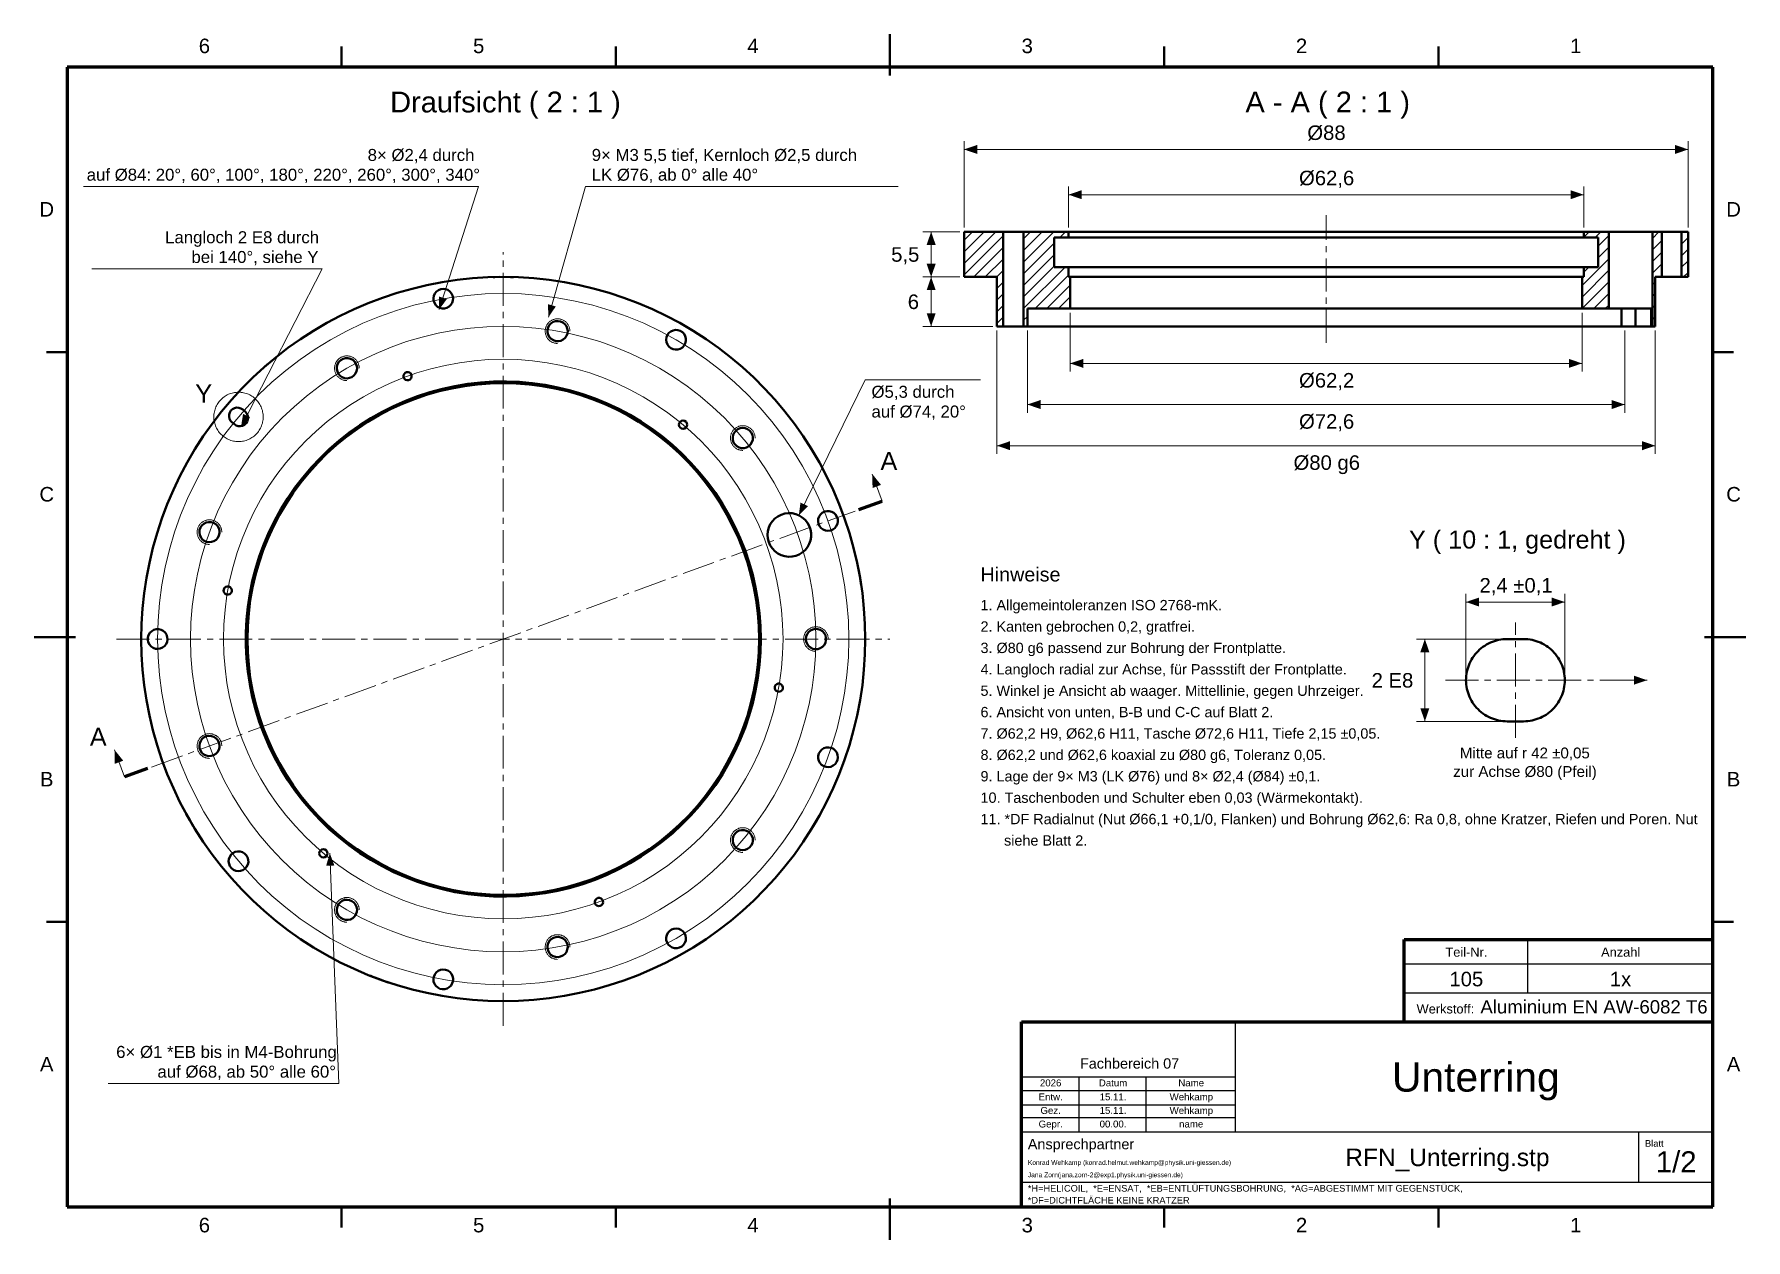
# Model space of a CAD drawing. Header units: millimetres. Extents: x 2 to 418, y 2 to 295.
import ezdxf

# ---------------------------------------------------------------- set-up
doc = ezdxf.new("R2010")
doc.units = ezdxf.units.MM
doc.linetypes.add('MITTELLINIE', pattern=[12.5, 8, -1.5, 1.5, -1.5])
for name, color, linetype in [('DUENN', 7, 'Continuous'), ('FLAECHE', 7, 'Continuous'), ('KONTUR', 7, 'Continuous'), ('LINIEN', 7, 'Continuous'), ('MITTELLINIE', 7, 'MITTELLINIE'), ('TEXT', 7, 'Continuous')]:
    doc.layers.add(name, color=color, linetype=linetype)
doc.styles.add('RFN', font='arial.ttf')

msp = doc.modelspace()

# ---------------------------------------------------------------- texts
at = {"layer": 'TEXT', "style": 'RFN'}
for s, height, p in [('6', 3.53, (41.99, 290.4)), ('5', 3.53, (108.66, 290.4)), ('4', 3.53, (175.32, 290.4)), ('3', 3.53, (241.99, 290.4)), ('2', 3.53, (308.66, 290.4)), ('1', 3.53, (375.32, 290.4)), ('Draufsicht ( 2 : 1 )', 5.0516, (88.5, 276)), ('A - A ( 2 : 1 )', 5.0516, (296.39, 276)), ('Ø88', 3.526, (311.44, 269.3)), ('8× Ø2,4 durch', 2.92, (83.04, 264.2)), ('9× M3 5,5 tief, Kernloch Ø2,5 durch', 2.92, (137.5, 264.2)), ('auf Ø84: 20°, 60°, 100°, 180°, 220°, 260°, 300°, 340°', 2.92, (14.75, 259.4)), ('LK Ø76, ab 0° alle 40°', 2.92, (137.5, 259.4)), ('Ø62,6', 3.526, (309.42, 258.3)), ('D', 3.53, (3.26, 250.68)), ('D', 3.53, (413.26, 250.68)), ('Langloch 2 E8 durch', 2.92, (33.81, 244.2)), ('bei 140°, siehe Y', 2.92, (40.21, 239.4)), ('5,5', 3.526, (210.29, 239.71)), ('6', 3.53, (214.31, 228.21)), ('Ø62,2', 3.526, (309.42, 209.13)), ('Y', 4.38, (41.15, 205.49)), ('Ø5,3 durch', 2.92, (205.5, 206.64)), ('auf Ø74, 20°', 2.92, (205.5, 201.84)), ('Ø72,6', 3.526, (309.42, 199.13)), ('A', 4.38, (207.69, 189.1)), ('Ø80 g6', 3.526, (308.08, 189.13)), ('C', 3.53, (3.26, 181.43)), ('C', 3.53, (413.26, 181.43)), ('Y ( 10 : 1, gedreht )', 4.38, (336.15, 170)), ('Hinweise', 3.431, (232, 162)), ('2,4 ±0,1', 3.526, (353.29, 159.3)), ('1. Allgemeintoleranzen ISO 2768-mK.', 2.5039, (232, 155)), ('2. Kanten gebrochen 0,2, gratfrei.', 2.5039, (232, 149.8)), ('3. Ø80 g6 passend zur Bohrung der Frontplatte.', 2.5039, (232, 144.6)), ('4. Langloch radial zur Achse, für Passstift der Frontplatte.', 2.5039, (232, 139.4)), ('2 E8', 3.526, (327.06, 136.21)), ('5. Winkel je Ansicht ab waager. Mittellinie, gegen Uhrzeiger.', 2.5039, (232, 134.2)), ('6. Ansicht von unten, B-B und C-C auf Blatt 2.', 2.5039, (232, 129)), ('A', 4.38, (15.52, 122.06)), ('7. Ø62,2 H9, Ø62,6 H11, Tasche Ø72,6 H11, Tiefe 2,15 ±0,05.', 2.5039, (232, 123.8)), ('8. Ø62,2 und Ø62,6 koaxial zu Ø80 g6, Toleranz 0,05.', 2.5039, (232, 118.6)), ('Mitte auf r 42 ±0,05', 2.628, (348.5, 119)), ('zur Achse Ø80 (Pfeil)', 2.628, (346.89, 114.5)), ('B', 3.53, (3.39, 112.18)), ('9. Lage der 9× M3 (LK Ø76) und 8× Ø2,4 (Ø84) ±0,1.', 2.5039, (232, 113.4)), ('B', 3.53, (413.39, 112.18)), ('10. Taschenboden und Schulter eben 0,03 (Wärmekontakt).', 2.5039, (232, 108.2)), ('11. *DF Radialnut (Nut Ø66,1 +0,1/0, Flanken) und Bohrung Ø62,6: Ra 0,8, ohne Kratzer, Riefen und Poren. Nut', 2.5039, (232, 103)), ('siehe Blatt 2.', 2.5039, (237.72, 97.8)), ('Teil-Nr.', 2.227, (345, 70.8)), ('Anzahl', 2.227, (382.84, 70.8)), ('105', 3.526, (345.97, 63.6)), ('1x', 3.526, (384.95, 63.6)), ('Werkstoff:', 2.227, (338, 57)), ('Aluminium EN AW-6082 T6', 3.2339, (353.5, 57)), ('A', 3.53, (3.39, 42.92)), ('6× Ø1 *EB bis in M4-Bohrung', 2.92, (21.92, 46.2)), ('Fachbereich 07', 2.5039, (256.18, 43.6)), ('A', 3.53, (413.39, 42.92)), ('auf Ø68, ab 50° alle 60°', 2.92, (31.94, 41.4)), ('Unterring', 7.096, (332.01, 38)), ('Entw.', 1.679, (246.12, 35.89)), ('2026', 1.679, (246.44, 39.29)), ('Datum', 1.679, (260.76, 39.29)), ('15.11.', 1.679, (260.95, 35.89)), ('Wehkamp', 1.679, (277.97, 35.89)), ('Name', 1.679, (280.08, 39.29)), ('Gez.', 1.679, (246.57, 32.59)), ('15.11.', 1.679, (260.95, 32.59)), ('Wehkamp', 1.679, (277.97, 32.59)), ('Gepr.', 1.679, (246.12, 29.29)), ('00.00.', 1.679, (260.95, 29.29)), ('name', 1.679, (280.27, 29.29)), ('Ansprechpartner', 2.5039, (243.5, 24)), ('Blatt', 1.621, (393.5, 24.6)), ('Konrad Wehkamp (konrad.helmut.wehkamp@physik.uni-giessen.de)', 1.1607, (243.5, 20.2)), ('RFN_Unterring.stp', 4.2632, (320.66, 19.9)), ('1/2', 5.11, (396.13, 18.4)), ('Jana Zorn(jana.zorn-2@exp1.physik.uni-giessen.de)', 1.1607, (243.5, 17.2)), ('*H=HELICOIL,  *E=ENSAT,  *EB=ENTLÜFTUNGSBOHRUNG,  *AG=ABGESTIMMT MIT GEGENSTÜCK,', 1.606, (243.5, 13.7)), ('*DF=DICHTFLÄCHE KEINE KRATZER', 1.606, (243.5, 10.8)), ('6', 3.53, (41.99, 3.8)), ('5', 3.53, (108.66, 3.8)), ('4', 3.53, (175.32, 3.8)), ('3', 3.53, (241.99, 3.8)), ('2', 3.53, (308.66, 3.8)), ('1', 3.53, (375.32, 3.8))]:
    msp.add_text(s, height=height, dxfattribs=at).set_placement(p)

# ---------------------------------------------------------------- hatches: boundary and pattern name
at = {"layer": 'FLAECHE'}
for points in [[(228, 267), (231.2, 265.9), (231.2, 268.1), (228, 267)], [(404, 267), (400.8, 268.1), (400.8, 265.9), (404, 267)], [(253.4, 256), (256.6, 254.9), (256.6, 257.1), (253.4, 256)], [(378.6, 256), (375.4, 257.1), (375.4, 254.9), (378.6, 256)], [(220, 247), (218.9, 243.8), (221.1, 243.8), (220, 247)], [(220, 236), (221.1, 239.2), (218.9, 239.2), (220, 236)], [(220, 236), (218.9, 232.8), (221.1, 232.8), (220, 236)], [(100.43, 228.1), (102.3, 230.65), (100.39, 231.26), (100.43, 228.1)], [(126.99, 226.23), (128.77, 228.84), (126.85, 229.39), (126.99, 226.23)], [(220, 224), (221.1, 227.2), (218.9, 227.2), (220, 224)], [(253.8, 215), (257, 213.9), (257, 216.1), (253.8, 215)], [(378.2, 215), (375, 216.1), (375, 213.9), (378.2, 215)], [(243.4, 205), (246.6, 203.9), (246.6, 206.1), (243.4, 205)], [(388.6, 205), (385.4, 206.1), (385.4, 203.9), (388.6, 205)], [(52.27, 199.6), (54.53, 201.82), (52.76, 202.73), (52.27, 199.6)], [(236, 195), (239.2, 193.9), (239.2, 196.1), (236, 195)], [(396, 195), (392.8, 196.1), (392.8, 193.9), (396, 195)], [(205.7, 188.1), (205.76, 184.71), (207.82, 185.47), (205.7, 188.1)], [(187.83, 178.05), (188.25, 181.18), (190.05, 180.3), (187.83, 178.05)], [(350, 157), (353.2, 155.9), (353.2, 158.1), (350, 157)], [(374, 157), (370.8, 158.1), (370.8, 155.9), (374, 157)], [(340, 148), (338.9, 144.8), (341.1, 144.8), (340, 148)], [(394, 138), (390.8, 139.1), (390.8, 136.9), (394, 138)], [(340, 128), (341.1, 131.2), (338.9, 131.2), (340, 128)], [(21.52, 121.06), (21.58, 117.68), (23.64, 118.43), (21.52, 121.06)], [(73.84, 95.93), (72.95, 92.89), (74.95, 92.97), (73.84, 95.93)]]:
    msp.add_hatch(color=7, dxfattribs=at).paths.add_polyline_path(points)

# ---------------------------------------------------------------- linework, layer by layer
at = {"layer": 'DUENN', "lineweight": 20}
for p, q in [((228, 248), (228, 269)), ((228, 267), (404, 267)), ((404, 248), (404, 269)), ((110, 258), (14, 258)), ((100.43, 228.1), (110, 258)), ((126.99, 226.23), (136, 258)), ((136, 258), (212, 258)), ((253.4, 248), (253.4, 258)), ((378.6, 248), (378.6, 258)), ((253.4, 256), (378.6, 256)), ((227, 247), (218, 247)), ((220, 236), (220, 247)), ((228, 239.31), (235.69, 247)), ((228, 242.14), (232.86, 247)), ((228, 244.97), (230.03, 247)), ((228, 236.49), (237.54, 246.03)), ((242.46, 239.63), (249.83, 247)), ((242.46, 242.46), (247, 247)), ((242.46, 245.29), (244.17, 247)), ((251.26, 245.6), (252.66, 247)), ((378.6, 245.66), (379.94, 247)), ((381.36, 245.6), (382.76, 247)), ((382.1, 243.51), (384.7, 246.11)), ((395.3, 245.39), (396.91, 247)), ((402.4, 246.84), (402.56, 247)), ((402.4, 244.01), (404, 245.61)), ((230.34, 236), (237.54, 243.2)), ((242.46, 236.8), (249.9, 244.24)), ((242.46, 233.97), (249.9, 241.41)), ((382.1, 240.68), (384.7, 243.28)), ((395.3, 242.56), (397.6, 244.86)), ((395.3, 239.74), (397.6, 242.04)), ((402.4, 241.18), (404, 242.78)), ((72, 238), (16, 238)), ((52.27, 199.6), (72, 238)), ((233.17, 236), (237.54, 240.37)), ((236, 236), (237.54, 237.54)), ((242.46, 231.15), (249.9, 238.59)), ((242.46, 228.32), (252.54, 238.4)), ((378.2, 233.95), (384.7, 240.45)), ((378.2, 231.12), (384.7, 237.62)), ((378.6, 237.18), (379.82, 238.4)), ((395.3, 236.91), (397.6, 239.21)), ((402.4, 238.35), (404, 239.95)), ((402.88, 236), (404, 237.12)), ((227, 236), (218, 236)), ((227, 236), (218, 236)), ((220, 224), (220, 236)), ((236, 233.17), (237.54, 234.71)), ((245.27, 228.3), (253.4, 236.43)), ((248.1, 228.3), (253.8, 234)), ((378.21, 228.3), (384.7, 234.79)), ((395.3, 234.08), (396, 234.78)), ((397.22, 236), (397.6, 236.38)), ((236, 230.34), (237.54, 231.88)), ((236, 227.51), (237.54, 229.06)), ((250.93, 228.3), (253.8, 231.17)), ((381.04, 228.3), (384.7, 231.96)), ((383.86, 228.3), (384.7, 229.14)), ((395.3, 231.25), (396, 231.95)), ((395.3, 228.42), (396, 229.12)), ((236, 224.69), (237.54, 226.23)), ((242.46, 225.49), (243.4, 226.43)), ((253.76, 228.3), (253.8, 228.34)), ((253.8, 227.3), (253.8, 213)), ((378.2, 227.3), (378.2, 213)), ((395.3, 225.59), (396, 226.29)), ((235, 224), (218, 224)), ((236, 223), (236, 193)), ((243.4, 223), (243.4, 203)), ((388.6, 223), (388.6, 203)), ((396, 223), (396, 193)), ((253.8, 215), (378.2, 215)), ((187.83, 178.05), (204, 211)), ((204, 211), (232, 211)), ((243.4, 205), (388.6, 205)), ((236, 195), (396, 195)), ((208.09, 181.52), (205.7, 188.1)), ((350, 139), (350, 159)), ((374, 139), (374, 159)), ((350, 157), (374, 157)), ((359, 148), (338, 148)), ((340, 128), (340, 148)), ((388, 138), (394, 138)), ((359, 128), (338, 128)), ((23.91, 114.48), (21.52, 121.06)), ((73.84, 95.93), (76, 40)), ((76, 40), (20, 40))]:
    msp.add_line(p, q, dxfattribs=at)
for points in [[(132.2, 222.85), (132.19, 223), (132.18, 223.16), (132.16, 223.31), (132.13, 223.47), (132.1, 223.62), (132.05, 223.77), (132, 223.92), (131.94, 224.07), (131.87, 224.21), (131.8, 224.35), (131.71, 224.48), (131.62, 224.61), (131.53, 224.73), (131.43, 224.85), (131.32, 224.97), (131.2, 225.07), (131.09, 225.18), (130.96, 225.27), (130.83, 225.36), (130.7, 225.44), (130.56, 225.52), (130.42, 225.59), (130.27, 225.65), (130.12, 225.7), (129.97, 225.74), (129.82, 225.78), (129.67, 225.81), (129.51, 225.83), (129.35, 225.84), (129.2, 225.85), (129.04, 225.84), (128.88, 225.83), (128.73, 225.81), (128.57, 225.78), (128.42, 225.74), (128.27, 225.7), (128.12, 225.65), (127.98, 225.59), (127.84, 225.52), (127.7, 225.44), (127.56, 225.36), (127.43, 225.27), (127.31, 225.18), (127.19, 225.07), (127.08, 224.97), (126.97, 224.85), (126.87, 224.73), (126.77, 224.61), (126.68, 224.48), (126.6, 224.35), (126.52, 224.21), (126.46, 224.07), (126.4, 223.92), (126.34, 223.77), (126.3, 223.62), (126.26, 223.47), (126.23, 223.31), (126.21, 223.16), (126.2, 223), (126.2, 222.85), (126.2, 222.69), (126.21, 222.53), (126.23, 222.38), (126.26, 222.22), (126.3, 222.07), (126.34, 221.92), (126.4, 221.77), (126.46, 221.63), (126.52, 221.48), (126.6, 221.35), (126.68, 221.21), (126.77, 221.08), (126.87, 220.96), (126.97, 220.84), (127.08, 220.72), (127.19, 220.62), (127.31, 220.51), (127.43, 220.42), (127.56, 220.33), (127.7, 220.25), (127.84, 220.17), (127.98, 220.1), (128.12, 220.04), (128.27, 219.99), (128.42, 219.95), (128.57, 219.91), (128.73, 219.88), (128.88, 219.86), (129.04, 219.85), (129.2, 219.85)], [(81, 213.82), (81, 213.97), (80.98, 214.13), (80.96, 214.29), (80.93, 214.44), (80.9, 214.59), (80.85, 214.75), (80.8, 214.89), (80.74, 215.04), (80.67, 215.18), (80.6, 215.32), (80.52, 215.45), (80.43, 215.58), (80.33, 215.71), (80.23, 215.83), (80.12, 215.94), (80.01, 216.05), (79.89, 216.15), (79.76, 216.25), (79.63, 216.33), (79.5, 216.42), (79.36, 216.49), (79.22, 216.56), (79.08, 216.62), (78.93, 216.67), (78.78, 216.72), (78.62, 216.75), (78.47, 216.78), (78.31, 216.8), (78.16, 216.81), (78, 216.82), (77.84, 216.81), (77.69, 216.8), (77.53, 216.78), (77.38, 216.75), (77.22, 216.72), (77.07, 216.67), (76.92, 216.62), (76.78, 216.56), (76.64, 216.49), (76.5, 216.42), (76.37, 216.33), (76.24, 216.25), (76.11, 216.15), (75.99, 216.05), (75.88, 215.94), (75.77, 215.83), (75.67, 215.71), (75.57, 215.58), (75.48, 215.45), (75.4, 215.32), (75.33, 215.18), (75.26, 215.04), (75.2, 214.89), (75.15, 214.75), (75.1, 214.59), (75.07, 214.44), (75.04, 214.29), (75.02, 214.13), (75, 213.97), (75, 213.82), (75, 213.66), (75.02, 213.5), (75.04, 213.35), (75.07, 213.19), (75.1, 213.04), (75.15, 212.89), (75.2, 212.74), (75.26, 212.6), (75.33, 212.46), (75.4, 212.32), (75.48, 212.18), (75.57, 212.05), (75.67, 211.93), (75.77, 211.81), (75.88, 211.7), (75.99, 211.59), (76.11, 211.49), (76.24, 211.39), (76.37, 211.3), (76.5, 211.22), (76.64, 211.14), (76.78, 211.08), (76.92, 211.02), (77.07, 210.96), (77.22, 210.92), (77.38, 210.88), (77.53, 210.85), (77.69, 210.83), (77.84, 210.82), (78, 210.82)], [(57.65, 201.99), (57.64, 202.31), (57.62, 202.62), (57.58, 202.93), (57.52, 203.24), (57.45, 203.55), (57.36, 203.85), (57.25, 204.14), (57.13, 204.43), (57, 204.72), (56.85, 204.99), (56.68, 205.26), (56.51, 205.52), (56.32, 205.77), (56.11, 206.01), (55.89, 206.24), (55.67, 206.45), (55.43, 206.66), (55.18, 206.85), (54.92, 207.03), (54.65, 207.19), (54.38, 207.34), (54.09, 207.48), (53.8, 207.6), (53.51, 207.7), (53.21, 207.79), (52.9, 207.86), (52.59, 207.92), (52.28, 207.96), (51.97, 207.99), (51.65, 207.99), (51.34, 207.99), (51.03, 207.96), (50.71, 207.92), (50.4, 207.86), (50.1, 207.79), (49.8, 207.7), (49.5, 207.6), (49.21, 207.48), (48.93, 207.34), (48.65, 207.19), (48.38, 207.03), (48.13, 206.85), (47.88, 206.66), (47.64, 206.45), (47.41, 206.24), (47.19, 206.01), (46.99, 205.77), (46.8, 205.52), (46.62, 205.26), (46.46, 204.99), (46.31, 204.72), (46.17, 204.43), (46.05, 204.14), (45.95, 203.85), (45.86, 203.55), (45.78, 203.24), (45.73, 202.93), (45.69, 202.62), (45.66, 202.31), (45.65, 201.99), (45.66, 201.68), (45.69, 201.37), (45.73, 201.06), (45.78, 200.75), (45.86, 200.44), (45.95, 200.14), (46.05, 199.84), (46.17, 199.55), (46.31, 199.27), (46.46, 198.99), (46.62, 198.73), (46.8, 198.47), (46.99, 198.22), (47.19, 197.98), (47.41, 197.75), (47.64, 197.54), (47.88, 197.33), (48.13, 197.14), (48.38, 196.96), (48.65, 196.8), (48.93, 196.65), (49.21, 196.51), (49.5, 196.39), (49.8, 196.29), (50.1, 196.2), (50.4, 196.13), (50.71, 196.07), (51.03, 196.03), (51.34, 196), (51.65, 195.99), (51.97, 196), (52.28, 196.03), (52.59, 196.07), (52.9, 196.13), (53.21, 196.2), (53.51, 196.29), (53.8, 196.39), (54.09, 196.51), (54.38, 196.65), (54.65, 196.8), (54.92, 196.96), (55.18, 197.14), (55.43, 197.33), (55.67, 197.54), (55.89, 197.75), (56.11, 197.98), (56.32, 198.22), (56.51, 198.47), (56.68, 198.73), (56.85, 198.99), (57, 199.27), (57.13, 199.55), (57.25, 199.84), (57.36, 200.14), (57.45, 200.44), (57.52, 200.75), (57.58, 201.06), (57.62, 201.37), (57.64, 201.68), (57.65, 201.99)], [(177.22, 196.85), (177.22, 197.01), (177.2, 197.17), (177.18, 197.32), (177.15, 197.48), (177.12, 197.63), (177.07, 197.78), (177.02, 197.93), (176.96, 198.07), (176.89, 198.21), (176.82, 198.35), (176.74, 198.49), (176.65, 198.62), (176.55, 198.74), (176.45, 198.86), (176.34, 198.97), (176.23, 199.08), (176.11, 199.18), (175.98, 199.28), (175.85, 199.37), (175.72, 199.45), (175.58, 199.52), (175.44, 199.59), (175.29, 199.65), (175.15, 199.71), (175, 199.75), (174.84, 199.79), (174.69, 199.81), (174.53, 199.84), (174.38, 199.85), (174.22, 199.85), (174.06, 199.85), (173.91, 199.84), (173.75, 199.81), (173.6, 199.79), (173.44, 199.75), (173.29, 199.71), (173.14, 199.65), (173, 199.59), (172.86, 199.52), (172.72, 199.45), (172.59, 199.37), (172.46, 199.28), (172.33, 199.18), (172.21, 199.08), (172.1, 198.97), (171.99, 198.86), (171.89, 198.74), (171.79, 198.62), (171.7, 198.49), (171.62, 198.35), (171.55, 198.21), (171.48, 198.07), (171.42, 197.93), (171.37, 197.78), (171.32, 197.63), (171.28, 197.48), (171.26, 197.32), (171.24, 197.17), (171.22, 197.01), (171.22, 196.85), (171.22, 196.69), (171.24, 196.54), (171.26, 196.38), (171.28, 196.23), (171.32, 196.08), (171.37, 195.92), (171.42, 195.78), (171.48, 195.63), (171.55, 195.49), (171.62, 195.35), (171.7, 195.22), (171.79, 195.09), (171.89, 194.96), (171.99, 194.84), (172.1, 194.73), (172.21, 194.62), (172.33, 194.52), (172.46, 194.42), (172.59, 194.34), (172.72, 194.25), (172.86, 194.18), (173, 194.11), (173.14, 194.05), (173.29, 194), (173.44, 193.95), (173.6, 193.92), (173.75, 193.89), (173.91, 193.87), (174.06, 193.86), (174.22, 193.85)], [(47.58, 173.99), (47.58, 174.15), (47.57, 174.31), (47.55, 174.46), (47.52, 174.62), (47.48, 174.77), (47.44, 174.92), (47.38, 175.07), (47.32, 175.21), (47.26, 175.36), (47.18, 175.49), (47.1, 175.63), (47.01, 175.76), (46.91, 175.88), (46.81, 176), (46.7, 176.11), (46.59, 176.22), (46.47, 176.33), (46.35, 176.42), (46.22, 176.51), (46.08, 176.59), (45.95, 176.67), (45.8, 176.73), (45.66, 176.79), (45.51, 176.85), (45.36, 176.89), (45.21, 176.93), (45.05, 176.96), (44.9, 176.98), (44.74, 176.99), (44.58, 176.99), (44.43, 176.99), (44.27, 176.98), (44.11, 176.96), (43.96, 176.93), (43.81, 176.89), (43.66, 176.85), (43.51, 176.79), (43.36, 176.73), (43.22, 176.67), (43.08, 176.59), (42.95, 176.51), (42.82, 176.42), (42.7, 176.33), (42.58, 176.22), (42.46, 176.11), (42.35, 176), (42.25, 175.88), (42.16, 175.76), (42.07, 175.63), (41.99, 175.49), (41.91, 175.36), (41.84, 175.21), (41.78, 175.07), (41.73, 174.92), (41.69, 174.77), (41.65, 174.62), (41.62, 174.46), (41.6, 174.31), (41.59, 174.15), (41.58, 173.99), (41.59, 173.84), (41.6, 173.68), (41.62, 173.52), (41.65, 173.37), (41.69, 173.22), (41.73, 173.07), (41.78, 172.92), (41.84, 172.77), (41.91, 172.63), (41.99, 172.49), (42.07, 172.36), (42.16, 172.23), (42.25, 172.11), (42.35, 171.99), (42.46, 171.87), (42.58, 171.76), (42.7, 171.66), (42.82, 171.57), (42.95, 171.48), (43.08, 171.4), (43.22, 171.32), (43.36, 171.25), (43.51, 171.19), (43.66, 171.14), (43.81, 171.1), (43.96, 171.06), (44.11, 171.03), (44.27, 171.01), (44.43, 171), (44.58, 170.99)], [(195, 148), (195, 148.16), (194.98, 148.31), (194.96, 148.47), (194.93, 148.62), (194.9, 148.78), (194.85, 148.93), (194.8, 149.08), (194.74, 149.22), (194.67, 149.36), (194.6, 149.5), (194.52, 149.63), (194.43, 149.76), (194.33, 149.89), (194.23, 150.01), (194.12, 150.12), (194.01, 150.23), (193.89, 150.33), (193.76, 150.43), (193.63, 150.52), (193.5, 150.6), (193.36, 150.67), (193.22, 150.74), (193.08, 150.8), (192.93, 150.85), (192.78, 150.9), (192.62, 150.93), (192.47, 150.96), (192.31, 150.98), (192.16, 151), (192, 151), (191.84, 151), (191.69, 150.98), (191.53, 150.96), (191.38, 150.93), (191.22, 150.9), (191.07, 150.85), (190.92, 150.8), (190.78, 150.74), (190.64, 150.67), (190.5, 150.6), (190.37, 150.52), (190.24, 150.43), (190.11, 150.33), (189.99, 150.23), (189.88, 150.12), (189.77, 150.01), (189.67, 149.89), (189.57, 149.76), (189.48, 149.63), (189.4, 149.5), (189.33, 149.36), (189.26, 149.22), (189.2, 149.08), (189.15, 148.93), (189.1, 148.78), (189.07, 148.62), (189.04, 148.47), (189.02, 148.31), (189, 148.16), (189, 148), (189, 147.84), (189.02, 147.69), (189.04, 147.53), (189.07, 147.38), (189.1, 147.22), (189.15, 147.07), (189.2, 146.92), (189.26, 146.78), (189.33, 146.64), (189.4, 146.5), (189.48, 146.37), (189.57, 146.24), (189.67, 146.11), (189.77, 145.99), (189.88, 145.88), (189.99, 145.77), (190.11, 145.67), (190.24, 145.57), (190.37, 145.48), (190.5, 145.4), (190.64, 145.33), (190.78, 145.26), (190.92, 145.2), (191.07, 145.15), (191.22, 145.1), (191.38, 145.07), (191.53, 145.04), (191.69, 145.02), (191.84, 145), (192, 145)], [(47.58, 122.01), (47.58, 122.16), (47.57, 122.32), (47.55, 122.48), (47.52, 122.63), (47.48, 122.78), (47.44, 122.93), (47.38, 123.08), (47.32, 123.23), (47.26, 123.37), (47.18, 123.51), (47.1, 123.64), (47.01, 123.77), (46.91, 123.89), (46.81, 124.01), (46.7, 124.13), (46.59, 124.24), (46.47, 124.34), (46.35, 124.43), (46.22, 124.52), (46.08, 124.6), (45.95, 124.68), (45.8, 124.75), (45.66, 124.81), (45.51, 124.86), (45.36, 124.9), (45.21, 124.94), (45.05, 124.97), (44.9, 124.99), (44.74, 125), (44.58, 125.01), (44.43, 125), (44.27, 124.99), (44.11, 124.97), (43.96, 124.94), (43.81, 124.9), (43.66, 124.86), (43.51, 124.81), (43.36, 124.75), (43.22, 124.68), (43.08, 124.6), (42.95, 124.52), (42.82, 124.43), (42.7, 124.34), (42.58, 124.24), (42.46, 124.13), (42.35, 124.01), (42.25, 123.89), (42.16, 123.77), (42.07, 123.64), (41.99, 123.51), (41.91, 123.37), (41.84, 123.23), (41.78, 123.08), (41.73, 122.93), (41.69, 122.78), (41.65, 122.63), (41.62, 122.48), (41.6, 122.32), (41.59, 122.16), (41.58, 122.01), (41.59, 121.85), (41.6, 121.69), (41.62, 121.54), (41.65, 121.38), (41.69, 121.23), (41.73, 121.08), (41.78, 120.93), (41.84, 120.79), (41.91, 120.64), (41.99, 120.51), (42.07, 120.37), (42.16, 120.24), (42.25, 120.12), (42.35, 120), (42.46, 119.89), (42.58, 119.78), (42.7, 119.68), (42.82, 119.58), (42.95, 119.49), (43.08, 119.41), (43.22, 119.33), (43.36, 119.27), (43.51, 119.21), (43.66, 119.15), (43.81, 119.11), (43.96, 119.07), (44.11, 119.04), (44.27, 119.02), (44.43, 119.01), (44.58, 119.01)], [(177.22, 99.15), (177.22, 99.31), (177.2, 99.46), (177.18, 99.62), (177.15, 99.77), (177.12, 99.92), (177.07, 100.08), (177.02, 100.22), (176.96, 100.37), (176.89, 100.51), (176.82, 100.65), (176.74, 100.78), (176.65, 100.91), (176.55, 101.04), (176.45, 101.16), (176.34, 101.27), (176.23, 101.38), (176.11, 101.48), (175.98, 101.58), (175.85, 101.66), (175.72, 101.75), (175.58, 101.82), (175.44, 101.89), (175.29, 101.95), (175.15, 102), (175, 102.05), (174.84, 102.08), (174.69, 102.11), (174.53, 102.13), (174.38, 102.14), (174.22, 102.15), (174.06, 102.14), (173.91, 102.13), (173.75, 102.11), (173.6, 102.08), (173.44, 102.05), (173.29, 102), (173.14, 101.95), (173, 101.89), (172.86, 101.82), (172.72, 101.75), (172.59, 101.66), (172.46, 101.58), (172.33, 101.48), (172.21, 101.38), (172.1, 101.27), (171.99, 101.16), (171.89, 101.04), (171.79, 100.91), (171.7, 100.78), (171.62, 100.65), (171.55, 100.51), (171.48, 100.37), (171.42, 100.22), (171.37, 100.08), (171.32, 99.92), (171.28, 99.77), (171.26, 99.62), (171.24, 99.46), (171.22, 99.31), (171.22, 99.15), (171.22, 98.99), (171.24, 98.83), (171.26, 98.68), (171.28, 98.52), (171.32, 98.37), (171.37, 98.22), (171.42, 98.07), (171.48, 97.93), (171.55, 97.79), (171.62, 97.65), (171.7, 97.51), (171.79, 97.38), (171.89, 97.26), (171.99, 97.14), (172.1, 97.03), (172.21, 96.92), (172.33, 96.82), (172.46, 96.72), (172.59, 96.63), (172.72, 96.55), (172.86, 96.48), (173, 96.41), (173.14, 96.35), (173.29, 96.29), (173.44, 96.25), (173.6, 96.21), (173.75, 96.19), (173.91, 96.16), (174.06, 96.15), (174.22, 96.15)], [(81, 82.18), (81, 82.34), (80.98, 82.5), (80.96, 82.65), (80.93, 82.81), (80.9, 82.96), (80.85, 83.11), (80.8, 83.26), (80.74, 83.4), (80.67, 83.54), (80.6, 83.68), (80.52, 83.82), (80.43, 83.95), (80.33, 84.07), (80.23, 84.19), (80.12, 84.3), (80.01, 84.41), (79.89, 84.51), (79.76, 84.61), (79.63, 84.7), (79.5, 84.78), (79.36, 84.86), (79.22, 84.92), (79.08, 84.98), (78.93, 85.04), (78.78, 85.08), (78.62, 85.12), (78.47, 85.15), (78.31, 85.17), (78.16, 85.18), (78, 85.18), (77.84, 85.18), (77.69, 85.17), (77.53, 85.15), (77.38, 85.12), (77.22, 85.08), (77.07, 85.04), (76.92, 84.98), (76.78, 84.92), (76.64, 84.86), (76.5, 84.78), (76.37, 84.7), (76.24, 84.61), (76.11, 84.51), (75.99, 84.41), (75.88, 84.3), (75.77, 84.19), (75.67, 84.07), (75.57, 83.95), (75.48, 83.82), (75.4, 83.68), (75.33, 83.54), (75.26, 83.4), (75.2, 83.26), (75.15, 83.11), (75.1, 82.96), (75.07, 82.81), (75.04, 82.65), (75.02, 82.5), (75, 82.34), (75, 82.18), (75, 82.03), (75.02, 81.87), (75.04, 81.71), (75.07, 81.56), (75.1, 81.41), (75.15, 81.26), (75.2, 81.11), (75.26, 80.96), (75.33, 80.82), (75.4, 80.68), (75.48, 80.55), (75.57, 80.42), (75.67, 80.29), (75.77, 80.17), (75.88, 80.06), (75.99, 79.95), (76.11, 79.85), (76.24, 79.76), (76.37, 79.67), (76.5, 79.58), (76.64, 79.51), (76.78, 79.44), (76.92, 79.38), (77.07, 79.33), (77.22, 79.28), (77.38, 79.25), (77.53, 79.22), (77.69, 79.2), (77.84, 79.19), (78, 79.18)], [(132.2, 73.15), (132.19, 73.31), (132.18, 73.47), (132.16, 73.62), (132.13, 73.78), (132.1, 73.93), (132.05, 74.08), (132, 74.23), (131.94, 74.37), (131.87, 74.52), (131.8, 74.65), (131.71, 74.79), (131.62, 74.92), (131.53, 75.04), (131.43, 75.16), (131.32, 75.28), (131.2, 75.38), (131.09, 75.49), (130.96, 75.58), (130.83, 75.67), (130.7, 75.75), (130.56, 75.83), (130.42, 75.9), (130.27, 75.96), (130.12, 76.01), (129.97, 76.05), (129.82, 76.09), (129.67, 76.12), (129.51, 76.14), (129.35, 76.15), (129.2, 76.15), (129.04, 76.15), (128.88, 76.14), (128.73, 76.12), (128.57, 76.09), (128.42, 76.05), (128.27, 76.01), (128.12, 75.96), (127.98, 75.9), (127.84, 75.83), (127.7, 75.75), (127.56, 75.67), (127.43, 75.58), (127.31, 75.49), (127.19, 75.38), (127.08, 75.28), (126.97, 75.16), (126.87, 75.04), (126.77, 74.92), (126.68, 74.79), (126.6, 74.65), (126.52, 74.52), (126.46, 74.37), (126.4, 74.23), (126.34, 74.08), (126.3, 73.93), (126.26, 73.78), (126.23, 73.62), (126.21, 73.47), (126.2, 73.31), (126.2, 73.15), (126.2, 73), (126.21, 72.84), (126.23, 72.69), (126.26, 72.53), (126.3, 72.38), (126.34, 72.23), (126.4, 72.08), (126.46, 71.93), (126.52, 71.79), (126.6, 71.65), (126.68, 71.52), (126.77, 71.39), (126.87, 71.27), (126.97, 71.15), (127.08, 71.03), (127.19, 70.93), (127.31, 70.82), (127.43, 70.73), (127.56, 70.64), (127.7, 70.56), (127.84, 70.48), (127.98, 70.41), (128.12, 70.35), (128.27, 70.3), (128.42, 70.26), (128.57, 70.22), (128.73, 70.19), (128.88, 70.17), (129.04, 70.16), (129.2, 70.15)]]:
    msp.add_lwpolyline(points, dxfattribs=at)
at = {"layer": 'KONTUR', "lineweight": 50}
for p, q in [((76.67, 287), (76.67, 292)), ((143.33, 287), (143.33, 292)), ((210, 285), (210, 295)), ((276.67, 287), (276.67, 292)), ((343.33, 287), (343.33, 292)), ((228, 247), (237.54, 247)), ((228, 236), (228, 247)), ((237.54, 224), (237.54, 247)), ((242.46, 247), (253.4, 247)), ((242.46, 247), (242.46, 224)), ((249.9, 245.6), (253.4, 245.6)), ((249.9, 245.6), (249.9, 238.4)), ((253.4, 245.6), (253.4, 247)), ((378.6, 247), (384.7, 247)), ((378.6, 245.6), (378.6, 247)), ((378.6, 245.6), (382.1, 245.6)), ((382.1, 245.6), (382.1, 238.4)), ((384.7, 228.3), (384.7, 247)), ((395.3, 247), (397.6, 247)), ((395.3, 224), (395.3, 247)), ((397.6, 236), (397.6, 247)), ((402.4, 247), (404, 247)), ((402.4, 236), (402.4, 247)), ((404, 236), (404, 247)), ((253.4, 238.4), (249.9, 238.4)), ((253.4, 236), (253.4, 238.4)), ((378.6, 236), (378.6, 238.4)), ((382.1, 238.4), (378.6, 238.4)), ((228, 236), (236, 236)), ((236, 224), (236, 236)), ((253.4, 236), (253.8, 236)), ((253.8, 228.3), (253.8, 236)), ((378.2, 228.3), (378.2, 236)), ((378.2, 236), (378.6, 236)), ((396, 236), (397.6, 236)), ((396, 224), (396, 236)), ((402.4, 236), (404, 236)), ((243.4, 228.3), (253.8, 228.3)), ((243.4, 224), (243.4, 228.3)), ((378.2, 228.3), (384.7, 228.3)), ((387.77, 228.3), (387.77, 224)), ((391.16, 224), (391.16, 228.3)), ((395, 224), (395, 228.3)), ((236, 224), (237.54, 224)), ((242.46, 224), (243.4, 224)), ((387.77, 224), (391.16, 224)), ((393, 224), (391.16, 224)), ((395.3, 224), (396, 224)), ((10, 217.75), (5, 217.75)), ((410, 217.75), (415, 217.75)), ((50.64, 200.2), (50.06, 200.68)), ((52.67, 203.79), (53.24, 203.3)), ((2, 148.5), (12, 148.5)), ((360, 148), (364, 148)), ((408, 148.5), (418, 148.5)), ((360, 128), (364, 128)), ((10, 79.25), (5, 79.25)), ((410, 79.25), (415, 79.25)), ((76.67, 5), (76.67, 10)), ((143.33, 5), (143.33, 10)), ((210, 2), (210, 12)), ((276.67, 5), (276.67, 10)), ((343.33, 5), (343.33, 10))]:
    msp.add_line(p, q, dxfattribs=at)
at = {"layer": 'KONTUR', "lineweight": 70}
for p, q in [((410, 287), (10, 287)), ((10, 287), (10, 10)), ((410, 10), (410, 287)), ((202.45, 179.47), (208.09, 181.52)), ((29.55, 116.53), (23.91, 114.48)), ((335, 55), (335, 75)), ((335, 75), (410, 75)), ((242, 55), (410, 55)), ((242, 10), (242, 55)), ((10, 10), (410, 10)), ((242, 10), (410, 10))]:
    msp.add_line(p, q, dxfattribs=at)
at = {"layer": 'KONTUR', "lineweight": 50}
for points in [[(237.54, 247), (237.6, 247), (237.78, 247), (238.08, 247), (238.47, 247), (238.93, 247), (239.45, 247), (240, 247), (240.55, 247), (241.07, 247), (241.53, 247), (241.92, 247), (242.22, 247), (242.4, 247), (242.46, 247)], [(253.4, 247), (254.97, 247), (259.6, 247), (267.06, 247), (276.97, 247), (288.84, 247), (302.07, 247), (316, 247), (329.93, 247), (343.16, 247), (355.03, 247), (364.94, 247), (372.4, 247), (377.03, 247), (378.6, 247)], [(253.4, 245.6), (254.97, 245.6), (259.6, 245.6), (267.06, 245.6), (276.97, 245.6), (288.84, 245.6), (302.07, 245.6), (316, 245.6), (329.93, 245.6), (343.16, 245.6), (355.03, 245.6), (364.94, 245.6), (372.4, 245.6), (377.03, 245.6), (378.6, 245.6)], [(384.7, 247), (384.7, 247), (384.71, 247), (384.71, 247), (384.73, 247), (384.74, 247), (384.76, 247), (384.78, 247), (384.81, 247), (384.83, 247), (384.86, 247), (384.9, 247), (384.94, 247), (384.98, 247), (385.02, 247)], [(385.02, 247), (385.48, 247), (386.11, 247), (386.91, 247), (387.82, 247), (388.82, 247), (389.87, 247), (390.92, 247), (391.94, 247), (392.88, 247), (393.7, 247), (394.38, 247), (394.88, 247), (395.19, 247), (395.3, 247)], [(397.6, 247), (397.61, 247), (397.63, 247), (397.66, 247), (397.71, 247), (397.77, 247), (397.84, 247), (397.92, 247), (398.02, 247), (398.12, 247), (398.24, 247), (398.37, 247), (398.5, 247), (398.65, 247), (398.8, 247)], [(398.8, 247), (399.12, 247), (399.47, 247), (399.82, 247), (400.18, 247), (400.53, 247), (400.88, 247), (401.2, 247), (401.5, 247), (401.76, 247), (401.98, 247), (402.16, 247), (402.29, 247), (402.37, 247), (402.4, 247)], [(378.6, 238.4), (377.03, 238.4), (372.4, 238.4), (364.94, 238.4), (355.03, 238.4), (343.16, 238.4), (329.93, 238.4), (316, 238.4), (302.07, 238.4), (288.84, 238.4), (276.97, 238.4), (267.06, 238.4), (259.6, 238.4), (254.97, 238.4), (253.4, 238.4)], [(28, 148), (28.08, 144.27), (28.32, 140.54), (28.71, 136.82), (29.27, 133.13), (29.98, 129.46), (30.84, 125.83), (31.86, 122.23), (33.03, 118.68), (34.35, 115.19), (35.81, 111.75), (37.42, 108.38), (39.17, 105.08), (41.07, 101.86), (43.09, 98.72), (45.25, 95.67), (47.53, 92.72), (49.94, 89.86), (52.47, 87.11), (55.11, 84.47), (57.86, 81.94), (60.72, 79.53), (63.67, 77.25), (66.72, 75.09), (69.86, 73.07), (73.08, 71.17), (76.38, 69.42), (79.75, 67.81), (83.19, 66.35), (86.68, 65.03), (90.23, 63.86), (93.83, 62.84), (97.46, 61.98), (101.13, 61.27), (104.82, 60.71), (108.54, 60.32), (112.27, 60.08), (116, 60), (119.73, 60.08), (123.46, 60.32), (127.18, 60.71), (130.87, 61.27), (134.54, 61.98), (138.17, 62.84), (141.77, 63.86), (145.32, 65.03), (148.81, 66.35), (152.25, 67.81), (155.62, 69.42), (158.92, 71.17), (162.14, 73.07), (165.28, 75.09), (168.33, 77.25), (171.28, 79.53), (174.14, 81.94), (176.89, 84.47), (179.53, 87.11), (182.06, 89.86), (184.47, 92.72), (186.75, 95.67), (188.91, 98.72), (190.93, 101.86), (192.83, 105.08), (194.58, 108.38), (196.19, 111.75), (197.65, 115.19), (198.97, 118.68), (200.14, 122.23), (201.16, 125.83), (202.02, 129.46), (202.73, 133.13), (203.29, 136.82), (203.68, 140.54), (203.92, 144.27), (204, 148), (203.92, 151.73), (203.68, 155.46), (203.29, 159.18), (202.73, 162.87), (202.02, 166.54), (201.16, 170.17), (200.14, 173.77), (198.97, 177.32), (197.65, 180.81), (196.19, 184.25), (194.58, 187.62), (192.83, 190.92), (190.93, 194.14), (188.91, 197.28), (186.75, 200.33), (184.47, 203.28), (182.06, 206.14), (179.53, 208.89), (176.89, 211.53), (174.14, 214.06), (171.28, 216.47), (168.33, 218.75), (165.28, 220.91), (162.14, 222.93), (158.92, 224.83), (155.62, 226.58), (152.25, 228.19), (148.81, 229.65), (145.32, 230.97), (141.77, 232.14), (138.17, 233.16), (134.54, 234.02), (130.87, 234.73), (127.18, 235.29), (123.46, 235.68), (119.73, 235.92), (116, 236), (112.27, 235.92), (108.54, 235.68), (104.82, 235.29), (101.13, 234.73), (97.46, 234.02), (93.83, 233.16), (90.23, 232.14), (86.68, 230.97), (83.19, 229.65), (79.75, 228.19), (76.38, 226.58), (73.08, 224.83), (69.86, 222.93), (66.72, 220.91), (63.67, 218.75), (60.72, 216.47), (57.86, 214.06), (55.11, 211.53), (52.47, 208.89), (49.94, 206.14), (47.53, 203.28), (45.25, 200.33), (43.09, 197.28), (41.07, 194.14), (39.17, 190.92), (37.42, 187.62), (35.81, 184.25), (34.35, 180.81), (33.03, 177.32), (31.86, 173.77), (30.84, 170.17), (29.98, 166.54), (29.27, 162.87), (28.71, 159.18), (28.32, 155.46), (28.08, 151.73), (28, 148)], [(99.58, 229.18), (99.25, 229.69), (99.06, 230.26), (99.02, 230.86), (99.13, 231.45), (99.38, 232), (99.76, 232.46), (100.24, 232.82), (100.8, 233.04), (101.4, 233.12), (101.99, 233.05), (102.56, 232.84), (103.04, 232.48), (103.43, 232.02), (103.69, 231.48), (103.81, 230.89), (103.77, 230.29), (103.59, 229.72), (103.27, 229.21), (102.84, 228.79), (102.31, 228.5), (101.73, 228.34), (101.13, 228.34), (100.55, 228.49), (100.02, 228.77), (99.58, 229.18)], [(115.06, 236), (113.96, 235.98), (113.65, 235.97), (113.57, 235.97), (113.54, 235.97)], [(118.46, 235.97), (118.41, 235.97), (118.27, 235.97), (117.74, 235.98), (116, 236)], [(234.67, 236), (234.56, 236), (234.46, 236), (234.36, 236), (234.26, 236), (234.16, 236), (234.07, 236), (233.97, 236), (233.87, 236), (233.78, 236), (233.68, 236), (233.59, 236), (233.49, 236), (233.4, 236), (233.31, 236)], [(234.67, 236), (234.67, 236), (234.7, 236), (234.73, 236), (234.79, 236), (234.85, 236), (234.93, 236), (235.03, 236), (235.13, 236), (235.25, 236), (235.38, 236), (235.52, 236), (235.67, 236), (235.83, 236), (236, 236)], [(253.8, 236), (253.82, 236), (253.88, 236), (253.97, 236), (254.11, 236), (254.28, 236), (254.49, 236), (254.75, 236), (255.03, 236), (255.36, 236), (255.72, 236), (256.12, 236), (256.56, 236), (257.04, 236), (257.55, 236)], [(257.55, 236), (262.93, 236), (270.4, 236), (279.69, 236), (290.42, 236), (302.16, 236), (314.45, 236), (326.8, 236), (338.72, 236), (349.75, 236), (359.43, 236), (367.39, 236), (373.32, 236), (376.97, 236), (378.2, 236)], [(398.8, 236), (398.65, 236), (398.5, 236), (398.37, 236), (398.24, 236), (398.12, 236), (398.02, 236), (397.92, 236), (397.84, 236), (397.77, 236), (397.71, 236), (397.66, 236), (397.63, 236), (397.61, 236), (397.6, 236)], [(402.4, 236), (402.37, 236), (402.29, 236), (402.16, 236), (401.98, 236), (401.76, 236), (401.5, 236), (401.2, 236), (400.88, 236), (400.53, 236), (400.18, 236), (399.82, 236), (399.47, 236), (399.12, 236), (398.8, 236)], [(128.77, 220.42), (128.18, 220.61), (127.66, 220.93), (127.23, 221.37), (126.92, 221.91), (126.76, 222.5), (126.75, 223.12), (126.9, 223.72), (127.19, 224.26), (127.6, 224.72), (128.12, 225.06), (128.7, 225.25), (129.32, 225.3), (129.92, 225.19), (130.49, 224.94), (130.97, 224.55), (131.34, 224.06), (131.57, 223.49), (131.66, 222.88), (131.59, 222.27), (131.37, 221.69), (131.01, 221.19), (130.54, 220.79), (129.99, 220.52), (129.39, 220.39), (128.77, 220.42)], [(253.8, 228.3), (253.82, 228.3), (253.88, 228.3), (253.97, 228.3), (254.11, 228.3), (254.28, 228.3), (254.49, 228.3), (254.75, 228.3), (255.03, 228.3), (255.36, 228.3), (255.72, 228.3), (256.12, 228.3), (256.56, 228.3), (257.04, 228.3), (257.55, 228.3)], [(257.55, 228.3), (262.93, 228.3), (270.4, 228.3), (279.69, 228.3), (290.42, 228.3), (302.16, 228.3), (314.45, 228.3), (326.8, 228.3), (338.72, 228.3), (349.75, 228.3), (359.43, 228.3), (367.39, 228.3), (373.32, 228.3), (376.97, 228.3), (378.2, 228.3)], [(385.02, 228.3), (384.98, 228.3), (384.94, 228.3), (384.9, 228.3), (384.86, 228.3), (384.83, 228.3), (384.81, 228.3), (384.78, 228.3), (384.76, 228.3), (384.74, 228.3), (384.73, 228.3), (384.71, 228.3), (384.71, 228.3), (384.7, 228.3), (384.7, 228.3)], [(395, 228.3), (394.62, 228.3), (394.09, 228.3), (393.44, 228.3), (392.69, 228.3), (391.85, 228.3), (390.95, 228.3), (390.03, 228.3), (389.1, 228.3), (388.21, 228.3), (387.36, 228.3), (386.6, 228.3), (385.95, 228.3), (385.41, 228.3), (385.02, 228.3)], [(155.6, 220.75), (155.68, 221.34), (155.9, 221.9), (156.25, 222.39), (156.71, 222.77), (157.26, 223.03), (157.85, 223.14), (158.45, 223.1), (159.02, 222.92), (159.53, 222.6), (159.94, 222.16), (160.23, 221.63), (160.38, 221.05), (160.38, 220.45), (160.23, 219.86), (159.94, 219.34), (159.53, 218.9), (159.02, 218.57), (158.45, 218.39), (157.85, 218.35), (157.26, 218.46), (156.71, 218.72), (156.25, 219.1), (155.9, 219.59), (155.68, 220.15), (155.6, 220.75)], [(242.46, 224), (242.4, 224), (242.22, 224), (241.92, 224), (241.53, 224), (241.07, 224), (240.55, 224), (240, 224), (239.45, 224), (238.93, 224), (238.47, 224), (238.08, 224), (237.78, 224), (237.6, 224), (237.54, 224)], [(387.77, 224), (383.81, 224), (376.77, 224), (366.97, 224), (354.86, 224), (340.98, 224), (325.96, 224), (310.5, 224), (295.28, 224), (281, 224), (268.32, 224), (257.8, 224), (249.92, 224), (245.05, 224), (243.4, 224)], [(393, 224), (393.22, 224), (393.45, 224), (393.66, 224), (393.87, 224), (394.06, 224), (394.25, 224), (394.41, 224), (394.56, 224), (394.69, 224), (394.8, 224), (394.89, 224), (394.95, 224), (394.99, 224), (395, 224)], [(395.3, 224), (395.3, 224), (395.29, 224), (395.29, 224), (395.28, 224), (395.26, 224), (395.24, 224), (395.22, 224), (395.2, 224), (395.18, 224), (395.15, 224), (395.11, 224), (395.08, 224), (395.04, 224), (395, 224)], [(61.34, 216.97), (61.3, 216.94), (61.19, 216.85), (60.78, 216.52), (59.43, 215.41)], [(58.72, 214.8), (57.89, 214.08), (57.65, 213.87), (57.59, 213.82), (57.57, 213.81)], [(79.23, 211.69), (78.66, 211.45), (78.05, 211.36), (77.44, 211.42), (76.86, 211.64), (76.35, 211.99), (75.95, 212.46), (75.68, 213.01), (75.55, 213.61), (75.58, 214.23), (75.75, 214.82), (76.07, 215.35), (76.51, 215.78), (77.05, 216.08), (77.64, 216.25), (78.26, 216.26), (78.86, 216.12), (79.4, 215.84), (79.86, 215.42), (80.2, 214.91), (80.41, 214.33), (80.46, 213.72), (80.35, 213.11), (80.1, 212.54), (79.72, 212.06), (79.23, 211.69)], [(93.24, 212.77), (93.54, 212.51), (93.71, 212.16), (93.73, 211.77), (93.61, 211.4), (93.35, 211.11), (93, 210.93), (92.61, 210.91), (92.24, 211.03), (91.95, 211.29), (91.78, 211.64), (91.75, 212.03), (91.88, 212.4), (92.13, 212.69), (92.48, 212.87), (92.87, 212.89), (93.24, 212.77)], [(178.6, 148), (178.52, 144.85), (178.28, 141.72), (177.89, 138.6), (177.34, 135.5), (176.63, 132.43), (175.77, 129.41), (174.76, 126.43), (173.61, 123.5), (172.3, 120.64), (170.86, 117.84), (169.27, 115.12), (167.55, 112.49), (165.7, 109.94), (163.73, 107.49), (161.63, 105.15), (159.42, 102.91), (157.1, 100.78), (154.68, 98.78), (152.16, 96.9), (149.54, 95.15), (146.84, 93.53), (144.07, 92.05), (141.22, 90.71), (138.31, 89.51), (135.34, 88.46), (132.33, 87.57), (129.27, 86.82), (126.18, 86.23), (123.06, 85.8), (119.93, 85.52), (116.79, 85.4), (113.64, 85.44), (110.5, 85.64), (107.37, 86), (104.27, 86.51), (101.2, 87.18), (98.16, 88), (95.17, 88.97), (92.23, 90.09), (89.35, 91.36), (86.53, 92.77), (83.8, 94.32), (81.14, 96), (78.57, 97.82), (76.1, 99.77), (73.72, 101.83), (71.46, 104.01), (69.3, 106.31), (67.27, 108.71), (65.36, 111.2), (63.57, 113.8), (61.92, 116.47), (60.4, 119.23), (59.03, 122.06), (57.8, 124.96), (56.71, 127.91), (55.78, 130.91), (54.99, 133.96), (54.37, 137.04), (53.89, 140.15), (53.58, 143.28), (53.42, 146.43), (53.42, 149.57), (53.58, 152.72), (53.89, 155.85), (54.37, 158.96), (54.99, 162.04), (55.78, 165.09), (56.71, 168.09), (57.8, 171.04), (59.03, 173.94), (60.4, 176.77), (61.92, 179.53), (63.57, 182.2), (65.36, 184.8), (67.27, 187.29), (69.3, 189.69), (71.46, 191.99), (73.72, 194.17), (76.1, 196.23), (78.57, 198.18), (81.14, 200), (83.8, 201.68), (86.53, 203.23), (89.35, 204.64), (92.23, 205.91), (95.17, 207.03), (98.16, 208), (101.2, 208.82), (104.27, 209.49), (107.37, 210), (110.5, 210.36), (113.64, 210.56), (116.79, 210.6), (119.93, 210.48), (123.06, 210.2), (126.18, 209.77), (129.27, 209.18), (132.33, 208.43), (135.34, 207.54), (138.31, 206.49), (141.22, 205.29), (144.07, 203.95), (146.84, 202.47), (149.54, 200.85), (152.16, 199.1), (154.68, 197.22), (157.1, 195.22), (159.42, 193.09), (161.63, 190.85), (163.73, 188.51), (165.7, 186.06), (167.55, 183.51), (169.27, 180.88), (170.86, 178.16), (172.3, 175.36), (173.61, 172.5), (174.76, 169.57), (175.77, 166.59), (176.63, 163.57), (177.34, 160.5), (177.89, 157.4), (178.28, 154.28), (178.52, 151.15), (178.6, 148)], [(53.8, 148), (53.88, 151.15), (54.12, 154.29), (54.52, 157.42), (55.07, 160.52), (55.79, 163.59), (56.65, 166.62), (57.67, 169.6), (58.84, 172.53), (60.16, 175.39), (61.62, 178.19), (63.21, 180.9), (64.95, 183.53), (66.81, 186.07), (68.81, 188.52), (70.92, 190.85), (73.15, 193.08), (75.48, 195.19), (77.93, 197.19), (80.47, 199.05), (83.1, 200.79), (85.81, 202.38), (88.61, 203.84), (91.47, 205.16), (94.4, 206.33), (97.38, 207.35), (100.41, 208.21), (103.48, 208.93), (106.58, 209.48), (109.71, 209.88), (112.85, 210.12), (116, 210.2), (119.15, 210.12), (122.29, 209.88), (125.42, 209.48), (128.52, 208.93), (131.59, 208.21), (134.62, 207.35), (137.6, 206.33), (140.53, 205.16), (143.39, 203.84), (146.19, 202.38), (148.9, 200.79), (151.53, 199.05), (154.07, 197.19), (156.52, 195.19), (158.85, 193.08), (161.08, 190.85), (163.19, 188.52), (165.19, 186.07), (167.05, 183.53), (168.79, 180.9), (170.38, 178.19), (171.84, 175.39), (173.16, 172.53), (174.33, 169.6), (175.35, 166.62), (176.21, 163.59), (176.93, 160.52), (177.48, 157.42), (177.88, 154.29), (178.12, 151.15), (178.2, 148), (178.12, 144.85), (177.88, 141.71), (177.48, 138.58), (176.93, 135.48), (176.21, 132.41), (175.35, 129.38), (174.33, 126.4), (173.16, 123.47), (171.84, 120.61), (170.38, 117.81), (168.79, 115.1), (167.05, 112.47), (165.19, 109.93), (163.19, 107.48), (161.08, 105.15), (158.85, 102.92), (156.52, 100.81), (154.07, 98.81), (151.53, 96.95), (148.9, 95.21), (146.19, 93.62), (143.39, 92.16), (140.53, 90.84), (137.6, 89.67), (134.62, 88.65), (131.59, 87.79), (128.52, 87.07), (125.42, 86.52), (122.29, 86.12), (119.15, 85.88), (116, 85.8), (112.85, 85.88), (109.71, 86.12), (106.58, 86.52), (103.48, 87.07), (100.41, 87.79), (97.38, 88.65), (94.4, 89.67), (91.47, 90.84), (88.61, 92.16), (85.81, 93.62), (83.1, 95.21), (80.47, 96.95), (77.93, 98.81), (75.48, 100.81), (73.15, 102.92), (70.92, 105.15), (68.81, 107.48), (66.81, 109.93), (64.95, 112.47), (63.21, 115.1), (61.62, 117.81), (60.16, 120.61), (58.84, 123.47), (57.67, 126.4), (56.65, 129.38), (55.79, 132.41), (55.07, 135.48), (54.52, 138.58), (54.12, 141.71), (53.88, 144.85), (53.8, 148)], [(50.06, 200.68), (49.71, 201.07), (49.46, 201.54), (49.35, 202.06), (49.37, 202.59), (49.53, 203.09), (49.81, 203.54), (50.2, 203.89), (50.67, 204.14), (51.19, 204.25), (51.72, 204.23), (52.22, 204.07), (52.67, 203.79)], [(53.24, 203.3), (53.6, 202.91), (53.84, 202.45), (53.96, 201.93), (53.93, 201.4), (53.77, 200.9), (53.49, 200.45), (53.1, 200.09), (52.63, 199.85), (52.12, 199.74), (51.59, 199.76), (51.08, 199.92), (50.64, 200.2)], [(160.71, 200.09), (160.63, 199.71), (160.42, 199.38), (160.09, 199.17), (159.71, 199.09), (159.33, 199.17), (159, 199.38), (158.79, 199.71), (158.71, 200.09), (158.79, 200.47), (159, 200.8), (159.33, 201.01), (159.71, 201.09), (160.09, 201.01), (160.42, 200.8), (160.63, 200.47), (160.71, 200.09)], [(172.34, 195.27), (172, 195.79), (171.81, 196.37), (171.76, 196.99), (171.88, 197.6), (172.13, 198.15), (172.52, 198.63), (173.02, 199), (173.59, 199.23), (174.2, 199.31), (174.81, 199.24), (175.39, 199.01), (175.89, 198.66), (176.29, 198.18), (176.55, 197.63), (176.67, 197.02), (176.64, 196.41), (176.45, 195.82), (176.13, 195.3), (175.68, 194.87), (175.14, 194.57), (174.54, 194.41), (173.93, 194.41), (173.33, 194.56), (172.79, 194.85), (172.34, 195.27)], [(193.1, 178.27), (193.54, 178.68), (194.07, 178.97), (194.65, 179.11), (195.25, 179.11), (195.83, 178.95), (196.36, 178.66), (196.79, 178.25), (197.11, 177.74), (197.29, 177.16), (197.33, 176.56), (197.21, 175.97), (196.95, 175.43), (196.56, 174.97), (196.08, 174.62), (195.51, 174.4), (194.92, 174.33), (194.32, 174.41), (193.76, 174.63), (193.28, 174.99), (192.9, 175.46), (192.65, 176), (192.54, 176.6), (192.58, 177.2), (192.77, 177.77), (193.1, 178.27)], [(46.89, 173.15), (46.61, 172.6), (46.2, 172.14), (45.69, 171.8), (45.11, 171.59), (44.5, 171.54), (43.89, 171.63), (43.32, 171.88), (42.84, 172.26), (42.46, 172.75), (42.22, 173.32), (42.13, 173.92), (42.19, 174.54), (42.4, 175.12), (42.74, 175.63), (43.21, 176.03), (43.76, 176.31), (44.36, 176.44), (44.98, 176.42), (45.57, 176.25), (46.1, 175.93), (46.53, 175.49), (46.84, 174.96), (47.01, 174.37), (47.03, 173.75), (46.89, 173.15)], [(180.24, 173.31), (180.31, 174.21), (180.54, 175.08), (180.91, 175.89), (181.41, 176.64), (182.04, 177.29), (182.76, 177.82), (183.56, 178.23), (184.42, 178.49), (185.31, 178.6), (186.21, 178.57), (187.09, 178.38), (187.92, 178.04), (188.69, 177.57), (189.36, 176.98), (189.93, 176.28), (190.37, 175.49), (190.67, 174.65), (190.82, 173.76), (190.82, 172.86), (190.67, 171.97), (190.37, 171.13), (189.93, 170.34), (189.36, 169.64), (188.69, 169.05), (187.92, 168.58), (187.09, 168.24), (186.21, 168.05), (185.31, 168.01), (184.42, 168.13), (183.56, 168.39), (182.76, 168.8), (182.04, 169.33), (181.41, 169.98), (180.91, 170.72), (180.54, 171.54), (180.31, 172.41), (180.24, 173.31)], [(202.66, 163.28), (202.34, 164.99), (202.24, 165.51), (202.21, 165.65), (202.2, 165.7)], [(203.06, 160.85), (203.05, 160.9), (203.03, 161.04), (202.95, 161.57), (202.66, 163.28)], [(48.53, 160.67), (48.9, 160.8), (49.29, 160.77), (49.64, 160.6), (49.9, 160.31), (50.02, 159.94), (50, 159.55), (49.83, 159.2), (49.53, 158.94), (49.16, 158.82), (48.77, 158.84), (48.42, 159.01), (48.17, 159.31), (48.04, 159.68), (48.07, 160.07), (48.24, 160.42), (48.53, 160.67)], [(33.2, 145.92), (32.65, 145.69), (32.05, 145.6), (31.45, 145.66), (30.89, 145.87), (30.39, 146.22), (30, 146.67), (29.73, 147.21), (29.61, 147.8), (29.63, 148.4), (29.81, 148.98), (30.12, 149.49), (30.55, 149.91), (31.07, 150.21), (31.65, 150.37), (32.25, 150.39), (32.84, 150.25), (33.37, 149.97), (33.82, 149.57), (34.15, 149.07), (34.35, 148.5), (34.4, 147.9), (34.3, 147.31), (34.05, 146.76), (33.68, 146.29), (33.2, 145.92)], [(189.54, 148), (189.62, 148.61), (189.85, 149.18), (190.21, 149.68), (190.68, 150.08), (191.24, 150.34), (191.85, 150.45), (192.46, 150.42), (193.05, 150.23), (193.57, 149.89), (193.99, 149.45), (194.29, 148.91), (194.44, 148.31), (194.44, 147.69), (194.29, 147.09), (193.99, 146.55), (193.57, 146.11), (193.05, 145.78), (192.46, 145.58), (191.85, 145.55), (191.24, 145.66), (190.68, 145.92), (190.21, 146.32), (189.85, 146.82), (189.62, 147.39), (189.54, 148)], [(360, 148), (359.48, 147.99), (358.95, 147.95), (358.44, 147.88), (357.92, 147.78), (357.41, 147.66), (356.91, 147.51), (356.42, 147.34), (355.93, 147.14), (355.46, 146.91), (355, 146.66), (354.55, 146.39), (354.12, 146.09), (353.71, 145.77), (353.31, 145.43), (352.93, 145.07), (352.57, 144.69), (352.23, 144.29), (351.91, 143.88), (351.61, 143.45), (351.34, 143), (351.09, 142.54), (350.86, 142.07), (350.66, 141.58), (350.49, 141.09), (350.34, 140.59), (350.22, 140.08), (350.12, 139.56), (350.05, 139.05), (350.01, 138.52), (350, 138), (350.01, 137.48), (350.05, 136.95), (350.12, 136.44), (350.22, 135.92), (350.34, 135.41), (350.49, 134.91), (350.66, 134.42), (350.86, 133.93), (351.09, 133.46), (351.34, 133), (351.61, 132.55), (351.91, 132.12), (352.23, 131.71), (352.57, 131.31), (352.93, 130.93), (353.31, 130.57), (353.71, 130.23), (354.12, 129.91), (354.55, 129.61), (355, 129.34), (355.46, 129.09), (355.93, 128.86), (356.42, 128.66), (356.91, 128.49), (357.41, 128.34), (357.92, 128.22), (358.44, 128.12), (358.95, 128.05), (359.48, 128.01), (360, 128)], [(364, 128), (364.52, 128.01), (365.05, 128.05), (365.56, 128.12), (366.08, 128.22), (366.59, 128.34), (367.09, 128.49), (367.58, 128.66), (368.07, 128.86), (368.54, 129.09), (369, 129.34), (369.45, 129.61), (369.88, 129.91), (370.29, 130.23), (370.69, 130.57), (371.07, 130.93), (371.43, 131.31), (371.77, 131.71), (372.09, 132.12), (372.39, 132.55), (372.66, 133), (372.91, 133.46), (373.14, 133.93), (373.34, 134.42), (373.51, 134.91), (373.66, 135.41), (373.78, 135.92), (373.88, 136.44), (373.95, 136.95), (373.99, 137.48), (374, 138), (373.99, 138.52), (373.95, 139.05), (373.88, 139.56), (373.78, 140.08), (373.66, 140.59), (373.51, 141.09), (373.34, 141.58), (373.14, 142.07), (372.91, 142.54), (372.66, 143), (372.39, 143.45), (372.09, 143.88), (371.77, 144.29), (371.43, 144.69), (371.07, 145.07), (370.69, 145.43), (370.29, 145.77), (369.88, 146.09), (369.45, 146.39), (369, 146.66), (368.54, 146.91), (368.07, 147.14), (367.58, 147.34), (367.09, 147.51), (366.59, 147.66), (366.08, 147.78), (365.56, 147.88), (365.05, 147.95), (364.52, 147.99), (364, 148)], [(183.47, 135.33), (183.1, 135.2), (182.71, 135.23), (182.36, 135.4), (182.1, 135.69), (181.98, 136.06), (182, 136.45), (182.17, 136.8), (182.47, 137.06), (182.84, 137.18), (183.23, 137.16), (183.58, 136.99), (183.83, 136.69), (183.96, 136.32), (183.93, 135.93), (183.76, 135.58), (183.47, 135.33)], [(46.89, 122.85), (47.03, 122.25), (47.01, 121.63), (46.84, 121.04), (46.53, 120.51), (46.1, 120.07), (45.57, 119.75), (44.98, 119.58), (44.36, 119.56), (43.76, 119.69), (43.21, 119.97), (42.74, 120.37), (42.4, 120.88), (42.19, 121.46), (42.13, 122.08), (42.22, 122.68), (42.46, 123.25), (42.84, 123.74), (43.32, 124.12), (43.89, 124.37), (44.5, 124.46), (45.11, 124.41), (45.69, 124.2), (46.2, 123.86), (46.61, 123.4), (46.89, 122.85)], [(194.52, 121.63), (195.12, 121.66), (195.71, 121.54), (196.25, 121.28), (196.71, 120.89), (197.05, 120.4), (197.27, 119.83), (197.33, 119.24), (197.25, 118.64), (197.02, 118.08), (196.66, 117.6), (196.19, 117.23), (195.64, 116.98), (195.05, 116.87), (194.45, 116.92), (193.88, 117.11), (193.38, 117.44), (192.97, 117.89), (192.69, 118.42), (192.55, 119), (192.56, 119.6), (192.72, 120.18), (193.01, 120.71), (193.43, 121.14), (193.94, 121.46), (194.52, 121.63)], [(38.59, 106.15), (38.61, 106.11), (38.68, 105.98), (38.94, 105.51), (39.79, 104)], [(192.68, 104.82), (193.21, 105.78), (193.36, 106.05), (193.4, 106.12), (193.41, 106.15)], [(39.79, 104), (40.67, 102.5), (40.95, 102.05), (41.02, 101.93), (41.05, 101.89)], [(172.34, 100.73), (172.79, 101.15), (173.33, 101.44), (173.93, 101.59), (174.54, 101.59), (175.14, 101.43), (175.68, 101.13), (176.13, 100.7), (176.45, 100.18), (176.64, 99.59), (176.67, 98.98), (176.55, 98.37), (176.29, 97.82), (175.89, 97.34), (175.39, 96.99), (174.81, 96.76), (174.2, 96.69), (173.59, 96.77), (173.02, 97), (172.52, 97.37), (172.13, 97.85), (171.88, 98.4), (171.76, 99.01), (171.81, 99.63), (172, 100.21), (172.34, 100.73)], [(190.95, 101.89), (190.98, 101.93), (191.05, 102.05), (191.33, 102.5), (192.21, 104)], [(53.91, 93.18), (53.63, 92.65), (53.23, 92.2), (52.73, 91.86), (52.17, 91.66), (51.57, 91.61), (50.97, 91.7), (50.42, 91.94), (49.95, 92.31), (49.58, 92.79), (49.35, 93.34), (49.25, 93.94), (49.31, 94.54), (49.52, 95.1), (49.86, 95.6), (50.31, 96), (50.85, 96.27), (51.43, 96.4), (52.04, 96.37), (52.61, 96.21), (53.13, 95.9), (53.55, 95.47), (53.86, 94.95), (54.02, 94.37), (54.04, 93.77), (53.91, 93.18)], [(71.29, 95.91), (71.37, 96.29), (71.58, 96.62), (71.91, 96.83), (72.29, 96.91), (72.67, 96.83), (73, 96.62), (73.21, 96.29), (73.29, 95.91), (73.21, 95.53), (73, 95.2), (72.67, 94.99), (72.29, 94.91), (71.91, 94.99), (71.58, 95.2), (71.37, 95.53), (71.29, 95.91)], [(79.23, 84.31), (79.72, 83.94), (80.1, 83.46), (80.35, 82.89), (80.46, 82.29), (80.41, 81.67), (80.2, 81.09), (79.86, 80.58), (79.4, 80.16), (78.86, 79.88), (78.26, 79.74), (77.64, 79.75), (77.05, 79.92), (76.51, 80.22), (76.07, 80.65), (75.75, 81.18), (75.58, 81.77), (75.55, 82.39), (75.68, 82.99), (75.95, 83.54), (76.35, 84.01), (76.86, 84.36), (77.44, 84.58), (78.05, 84.64), (78.66, 84.55), (79.23, 84.31)], [(138.76, 83.23), (138.46, 83.49), (138.29, 83.84), (138.27, 84.23), (138.39, 84.6), (138.65, 84.89), (139, 85.07), (139.39, 85.09), (139.76, 84.97), (140.05, 84.71), (140.22, 84.36), (140.25, 83.97), (140.12, 83.6), (139.87, 83.31), (139.52, 83.13), (139.13, 83.11), (138.76, 83.23)], [(128.77, 75.58), (129.39, 75.61), (129.99, 75.48), (130.54, 75.21), (131.01, 74.81), (131.37, 74.31), (131.59, 73.73), (131.66, 73.12), (131.57, 72.51), (131.34, 71.94), (130.97, 71.45), (130.49, 71.06), (129.92, 70.81), (129.32, 70.7), (128.7, 70.75), (128.12, 70.94), (127.6, 71.28), (127.19, 71.74), (126.9, 72.28), (126.75, 72.88), (126.76, 73.5), (126.92, 74.09), (127.23, 74.63), (127.66, 75.07), (128.18, 75.39), (128.77, 75.58)], [(159.2, 77.33), (159.68, 76.97), (160.05, 76.5), (160.3, 75.95), (160.4, 75.35), (160.35, 74.75), (160.15, 74.19), (159.82, 73.69), (159.37, 73.28), (158.84, 73), (158.25, 72.87), (157.65, 72.88), (157.07, 73.04), (156.55, 73.34), (156.12, 73.76), (155.81, 74.28), (155.63, 74.85), (155.61, 75.45), (155.73, 76.04), (156, 76.58), (156.39, 77.04), (156.89, 77.38), (157.45, 77.59), (158.05, 77.65), (158.65, 77.57), (159.2, 77.33)], [(103.67, 66.1), (103.8, 65.51), (103.79, 64.91), (103.62, 64.33), (103.32, 63.81), (102.89, 63.38), (102.37, 63.08), (101.8, 62.91), (101.2, 62.89), (100.61, 63.02), (100.07, 63.29), (99.62, 63.68), (99.28, 64.18), (99.07, 64.74), (99.01, 65.34), (99.11, 65.94), (99.34, 66.49), (99.71, 66.97), (100.18, 67.34), (100.74, 67.58), (101.33, 67.67), (101.93, 67.62), (102.5, 67.42), (102.99, 67.08), (103.39, 66.63), (103.67, 66.1)], [(83.6, 66.18), (83.65, 66.16), (83.78, 66.11), (84.27, 65.92), (85.9, 65.31)], [(85.9, 65.31), (87.54, 64.73), (88.05, 64.56), (88.18, 64.51), (88.22, 64.5)]]:
    msp.add_lwpolyline(points, dxfattribs=at)
at = {"layer": 'LINIEN', "lineweight": 25}
for p, q in [((365, 62), (365, 75)), ((335, 69.1), (410, 69.1)), ((335, 62), (410, 62)), ((294, 28.2), (294, 55)), ((242, 41.6), (294, 41.6)), ((242, 38.3), (294, 38.3)), ((256, 28.2), (256, 41.6)), ((272.3, 28.2), (272.3, 41.6)), ((242, 34.8), (294, 34.8)), ((242, 31.7), (294, 31.7)), ((242, 28.2), (410, 28.2)), ((392, 16), (392, 28.2)), ((242, 16), (410, 16))]:
    msp.add_line(p, q, dxfattribs=at)
at = {"layer": 'MITTELLINIE', "lineweight": 20}
for p, q in [((316, 220), (316, 251)), ((116, 54), (116, 242)), ((30.49, 116.88), (201.51, 179.12)), ((362, 124), (362, 152)), ((22, 148), (210, 148)), ((345, 138), (388, 138))]:
    msp.add_line(p, q, dxfattribs=at)
for points in [[(200, 148), (199.88, 152.4), (199.54, 156.78), (198.97, 161.14), (198.16, 165.46), (197.14, 169.74), (195.89, 173.96), (194.42, 178.1), (192.74, 182.17), (190.84, 186.14), (188.75, 190), (186.45, 193.75), (183.96, 197.37), (181.28, 200.86), (178.42, 204.21), (175.4, 207.4), (172.21, 210.42), (168.86, 213.28), (165.37, 215.96), (161.75, 218.45), (158, 220.75), (154.14, 222.84), (150.17, 224.74), (146.1, 226.42), (141.96, 227.89), (137.74, 229.14), (133.46, 230.16), (129.14, 230.97), (124.78, 231.54), (120.4, 231.88), (116, 232), (111.6, 231.88), (107.22, 231.54), (102.86, 230.97), (98.54, 230.16), (94.26, 229.14), (90.04, 227.89), (85.9, 226.42), (81.83, 224.74), (77.86, 222.84), (74, 220.75), (70.25, 218.45), (66.63, 215.96), (63.14, 213.28), (59.79, 210.42), (56.6, 207.4), (53.58, 204.21), (50.72, 200.86), (48.04, 197.37), (45.55, 193.75), (43.25, 190), (41.16, 186.14), (39.26, 182.17), (37.58, 178.1), (36.11, 173.96), (34.86, 169.74), (33.84, 165.46), (33.03, 161.14), (32.46, 156.78), (32.12, 152.4), (32, 148), (32.12, 143.6), (32.46, 139.22), (33.03, 134.86), (33.84, 130.54), (34.86, 126.26), (36.11, 122.04), (37.58, 117.9), (39.26, 113.83), (41.16, 109.86), (43.25, 106), (45.55, 102.25), (48.04, 98.63), (50.72, 95.14), (53.58, 91.79), (56.6, 88.6), (59.79, 85.58), (63.14, 82.72), (66.63, 80.04), (70.25, 77.55), (74, 75.25), (77.86, 73.16), (81.83, 71.26), (85.9, 69.58), (90.04, 68.11), (94.26, 66.86), (98.54, 65.84), (102.86, 65.03), (107.22, 64.46), (111.6, 64.12), (116, 64), (120.4, 64.12), (124.78, 64.46), (129.14, 65.03), (133.46, 65.84), (137.74, 66.86), (141.96, 68.11), (146.1, 69.58), (150.17, 71.26), (154.14, 73.16), (158, 75.25), (161.75, 77.55), (165.37, 80.04), (168.86, 82.72), (172.21, 85.58), (175.4, 88.6), (178.42, 91.79), (181.28, 95.14), (183.96, 98.63), (186.45, 102.25), (188.75, 106), (190.84, 109.86), (192.74, 113.83), (194.42, 117.9), (195.89, 122.04), (197.14, 126.26), (198.16, 130.54), (198.97, 134.86), (199.54, 139.22), (199.88, 143.6), (200, 148)], [(192, 148), (191.9, 151.98), (191.58, 155.94), (191.06, 159.89), (190.34, 163.8), (189.41, 167.67), (188.28, 171.49), (186.95, 175.24), (185.43, 178.91), (183.72, 182.5), (181.82, 186), (179.74, 189.39), (177.49, 192.67), (175.06, 195.83), (172.48, 198.85), (169.74, 201.74), (166.85, 204.48), (163.83, 207.06), (160.67, 209.49), (157.39, 211.74), (154, 213.82), (150.5, 215.72), (146.91, 217.43), (143.24, 218.95), (139.49, 220.28), (135.67, 221.41), (131.8, 222.34), (127.89, 223.06), (123.94, 223.58), (119.98, 223.9), (116, 224), (112.02, 223.9), (108.06, 223.58), (104.11, 223.06), (100.2, 222.34), (96.33, 221.41), (92.51, 220.28), (88.76, 218.95), (85.09, 217.43), (81.5, 215.72), (78, 213.82), (74.61, 211.74), (71.33, 209.49), (68.17, 207.06), (65.15, 204.48), (62.26, 201.74), (59.52, 198.85), (56.94, 195.83), (54.51, 192.67), (52.26, 189.39), (50.18, 186), (48.28, 182.5), (46.57, 178.91), (45.05, 175.24), (43.72, 171.49), (42.59, 167.67), (41.66, 163.8), (40.94, 159.89), (40.42, 155.94), (40.1, 151.98), (40, 148), (40.1, 144.02), (40.42, 140.06), (40.94, 136.11), (41.66, 132.2), (42.59, 128.33), (43.72, 124.51), (45.05, 120.76), (46.57, 117.09), (48.28, 113.5), (50.18, 110), (52.26, 106.61), (54.51, 103.33), (56.94, 100.17), (59.52, 97.15), (62.26, 94.26), (65.15, 91.52), (68.17, 88.94), (71.33, 86.51), (74.61, 84.26), (78, 82.18), (81.5, 80.28), (85.09, 78.57), (88.76, 77.05), (92.51, 75.72), (96.33, 74.59), (100.2, 73.66), (104.11, 72.94), (108.06, 72.42), (112.02, 72.1), (116, 72), (119.98, 72.1), (123.94, 72.42), (127.89, 72.94), (131.8, 73.66), (135.67, 74.59), (139.49, 75.72), (143.24, 77.05), (146.91, 78.57), (150.5, 80.28), (154, 82.18), (157.39, 84.26), (160.67, 86.51), (163.83, 88.94), (166.85, 91.52), (169.74, 94.26), (172.48, 97.15), (175.06, 100.17), (177.49, 103.33), (179.74, 106.61), (181.82, 110), (183.72, 113.5), (185.43, 117.09), (186.95, 120.76), (188.28, 124.51), (189.41, 128.33), (190.34, 132.2), (191.06, 136.11), (191.58, 140.06), (191.9, 144.02), (192, 148)], [(184, 148), (183.91, 151.56), (183.63, 155.11), (183.16, 158.64), (182.51, 162.14), (181.68, 165.6), (180.67, 169.01), (179.48, 172.37), (178.12, 175.66), (176.59, 178.87), (174.89, 182), (173.03, 185.04), (171.01, 187.97), (168.85, 190.79), (166.53, 193.5), (164.08, 196.08), (161.5, 198.53), (158.79, 200.85), (155.97, 203.01), (153.04, 205.03), (150, 206.89), (146.87, 208.59), (143.66, 210.12), (140.37, 211.48), (137.01, 212.67), (133.6, 213.68), (130.14, 214.51), (126.64, 215.16), (123.11, 215.63), (119.56, 215.91), (116, 216), (112.44, 215.91), (108.89, 215.63), (105.36, 215.16), (101.86, 214.51), (98.4, 213.68), (94.99, 212.67), (91.63, 211.48), (88.34, 210.12), (85.13, 208.59), (82, 206.89), (78.96, 205.03), (76.03, 203.01), (73.21, 200.85), (70.5, 198.53), (67.92, 196.08), (65.47, 193.5), (63.15, 190.79), (60.99, 187.97), (58.97, 185.04), (57.11, 182), (55.41, 178.87), (53.88, 175.66), (52.52, 172.37), (51.33, 169.01), (50.32, 165.6), (49.49, 162.14), (48.84, 158.64), (48.37, 155.11), (48.09, 151.56), (48, 148), (48.09, 144.44), (48.37, 140.89), (48.84, 137.36), (49.49, 133.86), (50.32, 130.4), (51.33, 126.99), (52.52, 123.63), (53.88, 120.34), (55.41, 117.13), (57.11, 114), (58.97, 110.96), (60.99, 108.03), (63.15, 105.21), (65.47, 102.5), (67.92, 99.92), (70.5, 97.47), (73.21, 95.15), (76.03, 92.99), (78.96, 90.97), (82, 89.11), (85.13, 87.41), (88.34, 85.88), (91.63, 84.52), (94.99, 83.33), (98.4, 82.32), (101.86, 81.49), (105.36, 80.84), (108.89, 80.37), (112.44, 80.09), (116, 80), (119.56, 80.09), (123.11, 80.37), (126.64, 80.84), (130.14, 81.49), (133.6, 82.32), (137.01, 83.33), (140.37, 84.52), (143.66, 85.88), (146.87, 87.41), (150, 89.11), (153.04, 90.97), (155.97, 92.99), (158.79, 95.15), (161.5, 97.47), (164.08, 99.92), (166.53, 102.5), (168.85, 105.21), (171.01, 108.03), (173.03, 110.96), (174.89, 114), (176.59, 117.13), (178.12, 120.34), (179.48, 123.63), (180.67, 126.99), (181.68, 130.4), (182.51, 133.86), (183.16, 137.36), (183.63, 140.89), (183.91, 144.44), (184, 148)]]:
    msp.add_lwpolyline(points, dxfattribs=at)

msp.set_redraw_order([(e.dxf.handle, doc.entitydb.next_handle()) for e in msp.query("TEXT MTEXT ATTDEF DIMENSION ARC_DIMENSION")])  # texts and dimensions are drawn at this point

doc.saveas('drawing.dxf')
